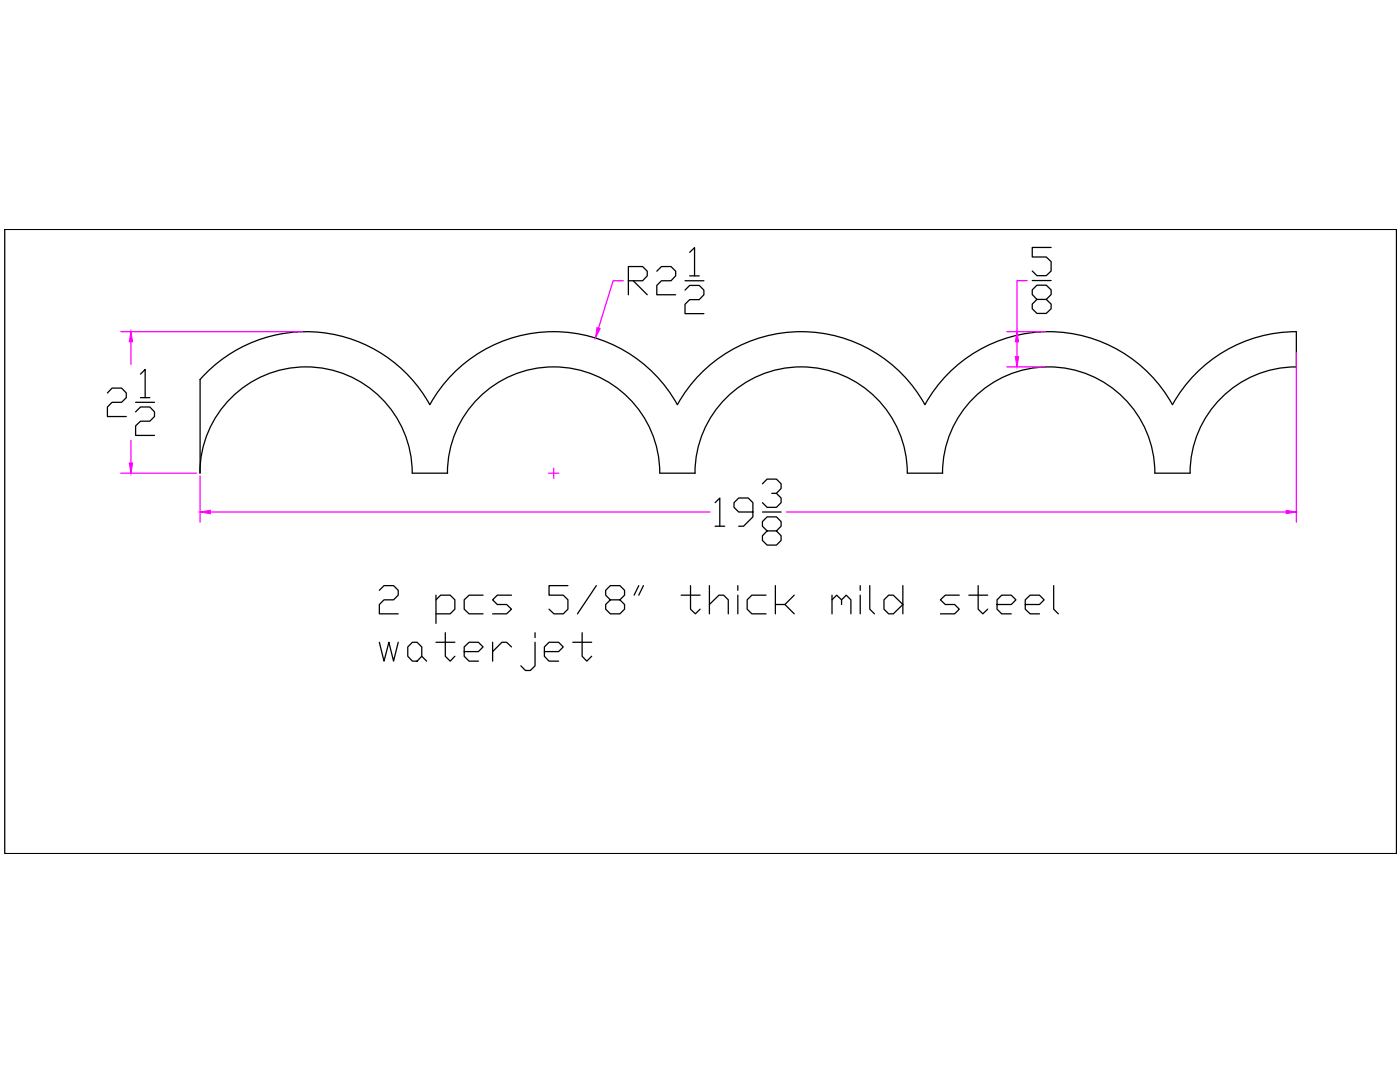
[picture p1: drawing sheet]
<svg xmlns="http://www.w3.org/2000/svg" width="279mm" height="216mm" viewBox="0 0 279 216" stroke-linecap="round" stroke-linejoin="round" font-family="sans-serif">
<!-- layer: 0 -->
<g fill="none" stroke="#000" stroke-width=".25">
<path d="M.9 45.8h277.8v124.5h-277.8zM125.4 56h2.8l1-1v-.9l-1-.9h-2.8v5.6M126.4 56l2.8 2.8M131.1 54.1l.9-.9h1.9l.9 .9v.9l-.9 1h-1.9l-.9 1v1.8h3.7M136.7 57.9l.9-.9h1.9l1 .9v.9l-1 1h-1.9l-.9 .9v1.9h3.8M136.7 56h3.8M137.6 50.3l1-.9v5.6M137.6 55h1.9M206 56h3.8M206.9 59.7l-.9-.9v-1l.9-.9h1.9l1 .9v1l-1 .9h-1.9l-.9 1v.9l.9 .9h1.9l1-.9v-.9l-1-1M209.8 49.4h-3.8v1.9h2.8l1 .9v1.9l-1 .9h-1.9l-.9-.9M21.4 78.4l1-1h1.9l.9 1v.9l-.9 1h-1.9l-1 .9v1.9h3.8"/>
<path d="M28 74.6l1-.9v5.6M28 79.3h1.9M39.9 75.7a28.2 28.2 0 0 1 45.9 5M39.9 75.7v18.7a21.2 21.2 0 0 1 21.2-21.2 21.2 21.2 0 0 1 21.2 21.2h7M27.1 82.2l.9-1h1.9l.9 1v.9l-.9 .9h-1.9l-.9 1v1.9h3.7M27.1 80.3h3.7M89.3 94.4a21.2 21.2 0 0 1 21.2-21.2 21.2 21.2 0 0 1 21.2 21.2h7M135.2 80.7a28.2 28.2 0 0 0-49.4 0M138.7 94.4a21.2 21.2 0 0 1 21.2-21.2 21.2 21.2 0 0 1 21.2 21.2h7M152.2 96.5l.9-.9h1.9l.9 .9v1l-.9 .9h-1M155 98.4l.9 1v.9l-.9 .9h-1.9l-.9-.9M184.6 80.7a28.2 28.2 0 0 0-49.4 0"/>
<path d="M184.6 80.7a28.2 28.2 0 0 1 49.4 0 28.3 28.3 0 0 1 24.7-14.5v7a21.2 21.2 0 0 0-21.2 21.2M188.1 94.4a21.2 21.2 0 0 1 21.2-21.2 21.2 21.2 0 0 1 21.2 21.2h7M75.7 117.8l.9-.9h1.9l1 .9v1l-1 .9h-1.9l-.9 .9v1.9h3.8M87 119.7l.9-.9h1.9l1 .9v1.9l-1 .9h-2.8M87 118.8v5.6M96.4 118.8h-2.8l-1 .9v1.9l1 .9h2.8M102.1 118.8h-2.9l-.9 .9 .9 .9h1.9l1 1-1 .9h-2.8M113.3 116.9h-3.7v1.9h2.8l.9 .9v1.9l-.9 .9h-1.9l-.9-.9M119 116.9l-3.8 5.6M121.8 119.7l-.9-.9v-1l.9-.9h1.9l.9 .9v1l-.9 .9h-1.9l-.9 .9v1l.9 .9h1.9l.9-.9v-1l-.9-.9M127.5 116.9l-1 1.9M128.4 116.9l-.9 1.9"/>
<path d="M135.9 118.8h3.8M137.8 116.9v4.7l1 .9 .9-.9M141.6 116.9v5.6M142.7 100.3l1-.9v5.6M142.7 105h1.9M147.2 116.9v.9M147.2 118.8v3.7M150.3 102.2h-2.9l-.9-1v-.9l.9-.9h1.9l1 .9v2.8l-1.9 1.9h-1M152.2 102.2h3.7M152.9 118.8h-2.9l-.9 .9v1.9l.9 .9h2.9M153.1 105.9l-.9-.9v-.9l.9-1h1.9l.9 1v.9l-.9 .9h-1.9l-.9 1v.9l.9 1h1.9l.9-1v-.9l-.9-1M154.7 116.9v5.6"/>
<path d="M158.5 118.8l-1.9 1.8h-1.9M166 119.7l1-.9 1 .9v.9M166 118.8v3.7M168 119.7l.9-.9 .9 .9v2.8M171.7 116.9v.9M171.7 118.8v3.7M173.6 116.9v4.7l.9 .9M176.4 119.7l.9-.9h1l1.9 1.8-1.9 1.9h-1l-.9-.9zM180.2 116.9v5.6M191.4 118.8h-2.7l-1 .9 1 .9h1.8l.9 1-.9 .9h-2.8M193.4 118.8h3.7M195.2 116.9v4.7l.9 .9 1-.9"/>
<path d="M210.3 116.9v4.7l.9 .9M75.7 128.2l.9 3.7 1-3.7 .9 3.7 1-3.7M81.4 129.1l.9-.9h.9l1 .9v1.9l-1 .9h-.9l-.9-.9zM84.2 131l.9 .9M87 128.2h3.8M88.9 126.3v4.7l.9 .9 1-.9M92.6 130h2.9l.9-.9-.9-.9h-1.9l-1 .9v1.9l1 .9h1.9M98.3 128.2v3.7M102.1 129.1l-1-.9h-.9l-1.9 1.8M106.8 128.2v4.7l-1 .9h-.9l-1-.9M106.8 126.3v.9M108.6 130h2.9l.9-.9-.9-.9h-1.9l-1 .9v1.9l1 .9h1.9"/>
<path d="M114.3 128.2h3.8M116.2 126.3v4.7l.9 .9 1-.9M141.6 120.6l1.9-1.8h.9l.9 .9v2.8M156.6 120.6l1.9 1.9M199 120.6h2.8l.9-.9-.9-.9h-1.9l-.9 .9v1.9l.9 .9h1.9M204.6 120.6h2.8l1-.9-1-.9h-1.8l-1 .9v1.9l1 .9h1.8"/>
</g>
<g fill="none" stroke="#f0f" stroke-width=".25">
<path d="M124.4 56h-2l-3 9.5M205 56h-2v10.2M24.1 66.2h36.3M26.1 68.2v4.5M200.9 66.2h7.7M200.9 73.2h7.7M203 68.2v3M258.7 70.4v33.8M24.1 94.4h15.1M26.1 87.9v4.5M39.9 95v9.2M109.5 94.4h2"/>
<path d="M110.5 93.4v2M42 102.2h99.7M156.9 102.2h99.8"/>
</g>
<g fill="#f0f" stroke="#f0f" stroke-width=".2">
<path d="M26.1 66.2l.4 2h-.7z"/>
<path d="M25.8 92.4h.7l-.4 2z"/>
<path d="M39.9 102.2l2.1-.4v.7z"/>
<path d="M256.7 101.8l2 .4-2 .3z"/>
<path d="M119.1 65.4l.7 .2-1 1.8z"/>
<path d="M202.6 71.2h.7l-.3 2z"/>
<path d="M203 66.2l.3 2h-.7z"/>
</g>
</svg>
